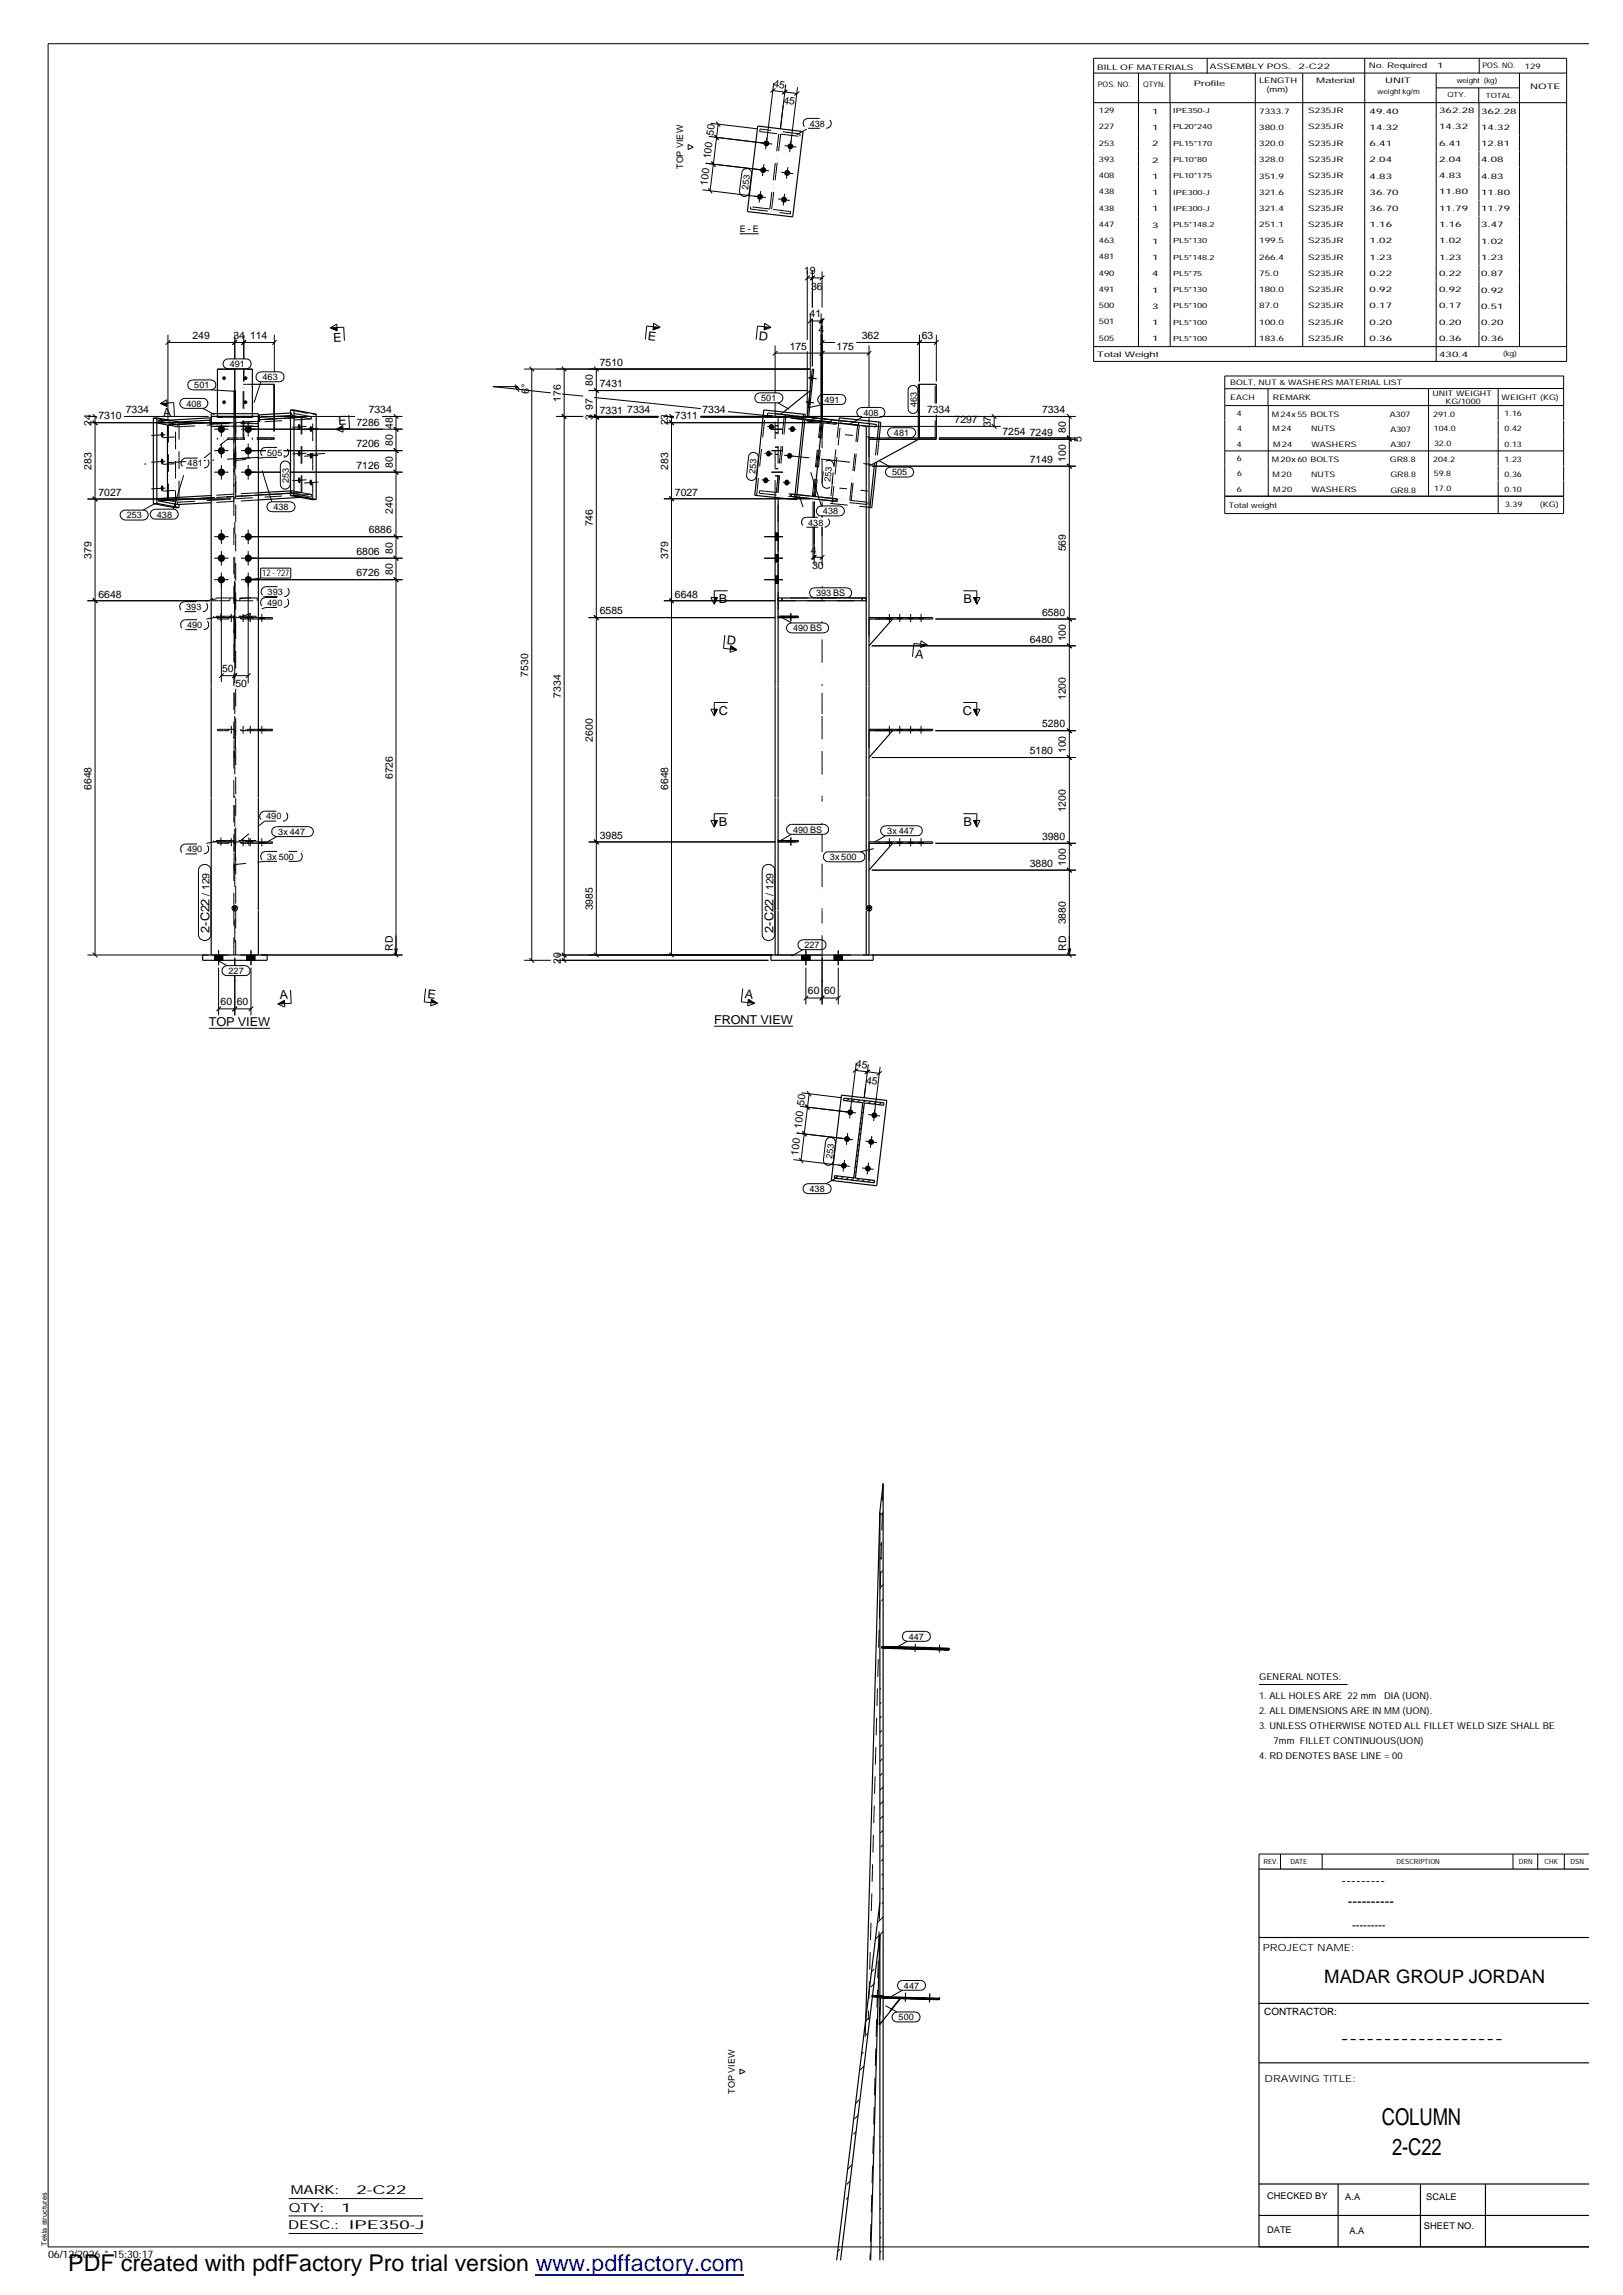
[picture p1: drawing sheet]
<svg xmlns="http://www.w3.org/2000/svg" width="297mm" height="420mm" viewBox="0 0 297 420" stroke-linecap="round" stroke-linejoin="round" font-family="sans-serif">
<defs><g id="words">
<g font-size="4.2">
<text x="252.9" y="389">COLUMN</text>
<text x="254.8" y="394.5">2-C22</text>
<text x="12.5" y="415.8">PDF created with pdfFactory Pro trial version www.pdffactory.com</text>
</g>
<text font-size="3.4" x="242.4" y="363">MADAR GROUP JORDAN</text>
<g font-size="2.5">
<text x="245.5" y="345.1">---------</text>
<text x="246.7" y="349">----------</text>
<text x="245.4" y="374">-------------------</text>
</g>
<g font-size="2.2">
<text x="61" y="62.6" transform="rotate(-3 61 62.6)">E</text>
<text x="118.5" y="62.3" transform="rotate(6 118.5 62.3)">E</text>
<text x="138.8" y="62.3" transform="rotate(6 138.8 62.3)">D</text>
<text x="29.9" y="76.4" transform="rotate(-3 29.9 76.4)">A</text>
<text x="61.9" y="77.7" transform="rotate(-3 61.9 77.7)">E</text>
<text x="131.6" y="110.4">B</text>
<text x="176.4" y="110.4">B</text>
<text x="133" y="117.9" transform="rotate(6 133 117.9)">D</text>
<text x="167.4" y="120.4" transform="rotate(6 167.4 120.4)">A</text>
<text x="131.6" y="130.8">C</text>
<text x="176.2" y="130.8">C</text>
<text x="131.6" y="151.2">B</text>
<text x="176.4" y="151.2">B</text>
<text x="38.4" y="170.7" transform="rotate(-90 38.4 170.7)">2-C22</text>
<text x="141.6" y="170.7" transform="rotate(-90 141.6 170.7)">2-C22</text>
<text x="51.2" y="182.9" transform="rotate(-3 51.2 182.9)">A</text>
<text x="78.2" y="182.6" transform="rotate(6 78.2 182.6)">E</text>
<text x="136.2" y="182.6" transform="rotate(6 136.2 182.6)">A</text>
<text x="38.2" y="187.9">TOP VIEW</text>
<text x="130.7" y="187.5">FRONT VIEW</text>
<text x="53.2" y="401.7">MARK:</text>
<text x="65.2" y="401.7">2-C22</text>
<text x="52.8" y="404.9">QTY:</text>
<text x="62.4" y="404.9">1</text>
<text x="52.7" y="408.1">DESC.:</text>
<text x="63.9" y="408">IPE350-J</text>
</g>
<text font-size="2.1" x="247.5" y="353.1">---------</text>
<g font-size="1.9">
<text x="141.5" y="15.9" transform="rotate(7 141.5 15.9)">45</text>
<text x="143.3" y="19" transform="rotate(7 143.3 19)">45</text>
<text x="130" y="29.2" transform="rotate(-83 130 29.2)">100</text>
<text x="130.6" y="24.9" transform="rotate(-83 130.6 24.9)">50</text>
<text x="129.5" y="34" transform="rotate(-83 129.5 34)">100</text>
<text x="147.2" y="50.2">19</text>
<text x="148.5" y="53">36</text>
<text x="148.2" y="58.1">41</text>
<text x="35.2" y="62">249</text>
<text x="42.7" y="62">34</text>
<text x="45.8" y="62">114</text>
<text x="144.5" y="64">175</text>
<text x="149.8" y="60.9">4</text>
<text x="153.1" y="64">175</text>
<text x="157.7" y="62">362</text>
<text x="168.7" y="62">63</text>
<text x="108.5" y="70.6" transform="rotate(-90 108.5 70.6)">80</text>
<text x="109.8" y="70.9">7431</text>
<text x="109.8" y="67">7510</text>
<text x="16.8" y="77.9" transform="rotate(-90 16.8 77.9)">24</text>
<text x="18" y="76.8">7310</text>
<text x="23" y="75.6">7334</text>
<text x="65.2" y="78">7286</text>
<text x="67.5" y="75.6">7334</text>
<text x="96.8" y="72.1" transform="rotate(-87 96.8 72.1)">6°</text>
<text x="102.6" y="73.5" transform="rotate(-90 102.6 73.5)">176</text>
<text x="108.5" y="76.8" transform="rotate(-90 108.5 76.8)">3</text>
<text x="108.5" y="75" transform="rotate(-90 108.5 75)">97</text>
<text x="109.8" y="75.8">7331</text>
<text x="114.8" y="75.6">7334</text>
<text x="122.3" y="77.9" transform="rotate(-90 122.3 77.9)">23</text>
<text x="123.5" y="76.8">7311</text>
<text x="128.6" y="75.6">7334</text>
<text x="169.7" y="75.6">7334</text>
<text x="174.7" y="77.5">7297</text>
<text x="190.7" y="75.6">7334</text>
<text x="65.2" y="81.9">7206</text>
<text x="71.9" y="81.7" transform="rotate(-90 71.9 81.7)">80</text>
<text x="71.9" y="78.5" transform="rotate(-90 71.9 78.5)">48</text>
<text x="181.3" y="78.2" transform="rotate(-90 181.3 78.2)">37</text>
<text x="183.5" y="79.6">7254</text>
<text x="188.5" y="79.8">7249</text>
<text x="195.1" y="79.3" transform="rotate(-90 195.1 79.3)">80</text>
<text x="197.9" y="80.9" transform="rotate(-90 197.9 80.9)">5</text>
<text x="16.8" y="86" transform="rotate(-90 16.8 86)">283</text>
<text x="65.2" y="85.9">7126</text>
<text x="71.9" y="85.6" transform="rotate(-90 71.9 85.6)">80</text>
<text x="122.3" y="86" transform="rotate(-90 122.3 86)">283</text>
<text x="188.5" y="84.8">7149</text>
<text x="195.1" y="84.5" transform="rotate(-90 195.1 84.5)">100</text>
<text x="18" y="90.8">7027</text>
<text x="71.9" y="94" transform="rotate(-90 71.9 94)">240</text>
<text x="123.5" y="90.7">7027</text>
<text x="65.2" y="101.6">6806</text>
<text x="67.5" y="97.7">6886</text>
<text x="71.9" y="101.3" transform="rotate(-90 71.9 101.3)">80</text>
<text x="108.5" y="96.4" transform="rotate(-90 108.5 96.4)">746</text>
<text x="148.4" y="101.4">4</text>
<text x="195.1" y="101" transform="rotate(-90 195.1 101)">569</text>
<text x="16.8" y="102.3" transform="rotate(-90 16.8 102.3)">379</text>
<text x="65.2" y="105.5">6726</text>
<text x="71.9" y="105.2" transform="rotate(-90 71.9 105.2)">80</text>
<text x="122.3" y="102.3" transform="rotate(-90 122.3 102.3)">379</text>
<text x="148.6" y="104.2">30</text>
<text x="18" y="109.4">6648</text>
<text x="109.8" y="112.5">6585</text>
<text x="123.5" y="109.4">6648</text>
<text x="190.7" y="112.7">6580</text>
<text x="188.5" y="117.6">6480</text>
<text x="195.1" y="117.4" transform="rotate(-90 195.1 117.4)">100</text>
<text x="40.6" y="123">50</text>
<text x="43.1" y="125.8">50</text>
<text x="96.7" y="123.9" transform="rotate(-90 96.7 123.9)">7530</text>
<text x="102.6" y="127.7" transform="rotate(-90 102.6 127.7)">7334</text>
<text x="195.1" y="128.2" transform="rotate(-90 195.1 128.2)">1200</text>
<text x="108.5" y="135.8" transform="rotate(-90 108.5 135.8)">2600</text>
<text x="190.7" y="133.2">5280</text>
<text x="195.1" y="137.9" transform="rotate(-90 195.1 137.9)">100</text>
<text x="71.9" y="142.7" transform="rotate(-90 71.9 142.7)">6726</text>
<text x="188.5" y="138.1">5180</text>
<text x="16.8" y="144.6" transform="rotate(-90 16.8 144.6)">6648</text>
<text x="122.3" y="144.6" transform="rotate(-90 122.3 144.6)">6648</text>
<text x="195.1" y="148.7" transform="rotate(-90 195.1 148.7)">1200</text>
<text x="109.8" y="153.5">3985</text>
<text x="190.7" y="153.8">3980</text>
<text x="188.5" y="158.7">3880</text>
<text x="195.1" y="158.5" transform="rotate(-90 195.1 158.5)">100</text>
<text x="38.4" y="164" transform="rotate(-90 38.4 164)">/ 129</text>
<text x="108.5" y="166.7" transform="rotate(-90 108.5 166.7)">3985</text>
<text x="141.6" y="164" transform="rotate(-90 141.6 164)">/ 129</text>
<text x="195.1" y="169.2" transform="rotate(-90 195.1 169.2)">3880</text>
<text x="71.9" y="174.1" transform="rotate(-90 71.9 174.1)">RD</text>
<text x="102.6" y="176.4" transform="rotate(-90 102.6 176.4)">20</text>
<text x="195.2" y="174.1" transform="rotate(-90 195.2 174.1)">RD</text>
<text x="40.4" y="184">60</text>
<text x="43.3" y="184">60</text>
<text x="147.9" y="182">60</text>
<text x="150.8" y="182">60</text>
<text x="156.6" y="195.3" transform="rotate(7 156.6 195.3)">45</text>
<text x="147.2" y="202.5" transform="rotate(-83 147.2 202.5)">50</text>
<text x="158.5" y="198.4" transform="rotate(7 158.5 198.4)">45</text>
<text x="146.7" y="206.7" transform="rotate(-83 146.7 206.7)">100</text>
<text x="146.1" y="211.6" transform="rotate(-83 146.1 211.6)">100</text>
<text x="8.8" y="413.3">06/12/2026 * 15:30:17</text>
</g>
<g font-size="1.8">
<text x="231.1" y="357.3">PROJECT NAME:</text>
<text x="231.4" y="368.9">CONTRACTOR:</text>
<text x="231.4" y="381.2">DRAWING TITLE:</text>
</g>
<g font-size="1.7">
<text x="148.2" y="23.2">438</text>
<text x="125.1" y="30.9" transform="rotate(-90 125.1 30.9)">TOP VIEW</text>
<text x="136.9" y="34.8" transform="rotate(-83 136.9 34.8)">253</text>
<text x="135.4" y="42.4">E - E</text>
<text x="35.6" y="71.1">501</text>
<text x="42" y="67.2">491</text>
<text x="48" y="69.6">463</text>
<text x="34.1" y="74.5">408</text>
<text x="139.3" y="73.4">501</text>
<text x="150.9" y="73.7">491</text>
<text x="158" y="76.1">408</text>
<text x="167.8" y="74.5" transform="rotate(-90 167.8 74.5)">463</text>
<text x="48.9" y="83.4">505</text>
<text x="163.6" y="79.8">481</text>
<text x="34.3" y="85.4">481</text>
<text x="52.9" y="88.3" transform="rotate(-90 52.9 88.3)">253</text>
<text x="138.2" y="86.8" transform="rotate(-84 138.2 86.8)">253</text>
<text x="152" y="88.2" transform="rotate(-84 152 88.2)">253</text>
<text x="163.3" y="87">505</text>
<text x="23.2" y="94.9">253</text>
<text x="28.7" y="94.7">438</text>
<text x="50" y="93.4">438</text>
<text x="150.6" y="94.1">438</text>
<text x="147.9" y="96.2">438</text>
<text x="48" y="105.5">12 - ?27</text>
<text x="34.1" y="111.7">393</text>
<text x="48.9" y="110.9">490</text>
<text x="49" y="108.9">393</text>
<text x="149.4" y="109.1">393 BS</text>
<text x="34.2" y="115">490</text>
<text x="145.2" y="115.6">490 BS</text>
<text x="48.7" y="150">490</text>
<text x="50.9" y="152.9">3x 447</text>
<text x="145.2" y="152.4">490 BS</text>
<text x="162.4" y="152.7">3x 447</text>
<text x="34.2" y="156">490</text>
<text x="48.9" y="157.4">3x 500</text>
<text x="151.9" y="157.5">3x 500</text>
<text x="147.2" y="173.6">227</text>
<text x="41.8" y="178.3">227</text>
<text x="152.3" y="212.2" transform="rotate(-83 152.3 212.2)">253</text>
<text x="148.2" y="218.2">438</text>
<text x="166.3" y="300.2">447</text>
<text x="230.4" y="311.1">1. ALL HOLES ARE 22 mm</text>
<text x="230.4" y="307.6">GENERAL NOTES:</text>
<text x="253.3" y="311.1">DIA (UON).</text>
<text x="230.4" y="313.8">2. ALL DIMENSIONS ARE IN MM (UON).</text>
<text x="230.4" y="316.5">3. UNLESS OTHERWISE NOTED ALL FILLET WELD SIZE SHALL BE</text>
<text x="230.4" y="321.9">4. RD DENOTES BASE LINE = 00</text>
<text x="233.1" y="319.2">7mm FILLET CONTINUOUS(UON)</text>
<text x="165.4" y="364.1">447</text>
<text x="164.5" y="369.9">500</text>
<text x="134.5" y="383.3" transform="rotate(-90 134.5 383.3)">TOP VIEW</text>
<text x="231.9" y="402.5">CHECKED BY</text>
<text x="246.2" y="402.8">A.A</text>
<text x="261" y="402.8">SCALE</text>
<text x="231.9" y="408.8">DATE</text>
<text x="247" y="409">A.A</text>
<text x="260.6" y="408.1">SHEET NO.</text>
</g>
<g font-size="1.4">
<text x="200.8" y="12.8">BILL OF MATERIALS</text>
<text x="200.9" y="16">POS. NO.</text>
<text x="209.2" y="15.9">QTYN.</text>
<text x="218.5" y="15.7">Profile</text>
<text x="221.4" y="12.7">ASSEMBLY POS.</text>
<text x="230.4" y="15.1">LENGTH</text>
<text x="231.8" y="16.9">(mm)</text>
<text x="237.7" y="12.7">2-C22</text>
<text x="240.9" y="15.2">Material</text>
<text x="250.5" y="12.5">No. Required</text>
<text x="253.5" y="15.2">UNIT</text>
<text x="263" y="12.5">1</text>
<text x="271.3" y="12.5">POS. NO.</text>
<text x="279.1" y="12.6">129</text>
<text x="280.1" y="16.3">NOTE</text>
<text x="201.1" y="20.7">129</text>
<text x="201.1" y="23.7">227</text>
<text x="210.9" y="20.8">1</text>
<text x="210.9" y="23.8">1</text>
<text x="230.5" y="20.8">7333.7</text>
<text x="230.5" y="23.7">380.0</text>
<text x="239.4" y="20.7">S235JR</text>
<text x="239.4" y="23.7">S235JR</text>
<text x="250.7" y="20.8">49.40</text>
<text x="250.7" y="23.7">14.32</text>
<text x="263.4" y="20.7">362.28</text>
<text x="263.4" y="23.7">14.32</text>
<text x="271.1" y="20.8">362.28</text>
<text x="271.1" y="23.8">14.32</text>
<text x="201.1" y="26.7">253</text>
<text x="201.1" y="29.6">393</text>
<text x="210.9" y="26.8">2</text>
<text x="210.9" y="29.8">2</text>
<text x="230.5" y="26.7">320.0</text>
<text x="230.5" y="29.7">328.0</text>
<text x="239.4" y="26.7">S235JR</text>
<text x="239.4" y="29.7">S235JR</text>
<text x="250.7" y="26.7">6.41</text>
<text x="250.7" y="29.7">2.04</text>
<text x="263.4" y="26.7">6.41</text>
<text x="263.4" y="29.7">2.04</text>
<text x="271.1" y="26.8">12.81</text>
<text x="271.1" y="29.7">4.08</text>
<text x="201.1" y="32.6">408</text>
<text x="201.1" y="35.6">438</text>
<text x="210.9" y="32.7">1</text>
<text x="210.9" y="35.7">1</text>
<text x="230.5" y="32.7">351.9</text>
<text x="230.5" y="35.6">321.6</text>
<text x="239.4" y="32.6">S235JR</text>
<text x="239.4" y="35.6">S235JR</text>
<text x="250.7" y="32.7">4.83</text>
<text x="250.7" y="35.6">36.70</text>
<text x="263.4" y="32.6">4.83</text>
<text x="263.4" y="35.6">11.80</text>
<text x="271.1" y="32.7">4.83</text>
<text x="271.1" y="35.7">11.80</text>
<text x="201.1" y="38.6">438</text>
<text x="201.1" y="41.5">447</text>
<text x="210.9" y="38.7">1</text>
<text x="210.9" y="41.7">3</text>
<text x="230.5" y="38.6">321.4</text>
<text x="230.5" y="41.6">251.1</text>
<text x="239.4" y="38.6">S235JR</text>
<text x="239.4" y="41.6">S235JR</text>
<text x="250.7" y="38.7">36.70</text>
<text x="250.7" y="41.6">1.16</text>
<text x="263.4" y="38.6">11.79</text>
<text x="263.4" y="41.6">1.16</text>
<text x="271.1" y="38.7">11.79</text>
<text x="271.1" y="41.6">3.47</text>
<text x="201.1" y="44.5">463</text>
<text x="201.1" y="47.5">481</text>
<text x="210.9" y="44.6">1</text>
<text x="210.9" y="47.6">1</text>
<text x="230.5" y="44.6">199.5</text>
<text x="230.5" y="47.5">266.4</text>
<text x="239.4" y="44.5">S235JR</text>
<text x="239.4" y="47.5">S235JR</text>
<text x="250.7" y="44.6">1.02</text>
<text x="250.7" y="47.5">1.23</text>
<text x="263.4" y="44.5">1.02</text>
<text x="263.4" y="47.5">1.23</text>
<text x="271.1" y="44.6">1.02</text>
<text x="271.1" y="47.6">1.23</text>
<text x="201.1" y="50.5">490</text>
<text x="201.1" y="53.5">491</text>
<text x="210.9" y="50.6">4</text>
<text x="210.9" y="53.6">1</text>
<text x="230.5" y="50.5">75.0</text>
<text x="230.5" y="53.5">180.0</text>
<text x="239.4" y="50.5">S235JR</text>
<text x="239.4" y="53.5">S235JR</text>
<text x="250.7" y="50.5">0.22</text>
<text x="250.7" y="53.5">0.92</text>
<text x="263.4" y="50.5">0.22</text>
<text x="263.4" y="53.5">0.92</text>
<text x="271.1" y="50.5">0.87</text>
<text x="271.1" y="53.6">0.92</text>
<text x="201.1" y="56.4">500</text>
<text x="201.1" y="59.4">501</text>
<text x="210.9" y="56.5">3</text>
<text x="210.9" y="59.5">1</text>
<text x="230.5" y="56.5">87.0</text>
<text x="230.5" y="59.4">100.0</text>
<text x="239.4" y="56.5">S235JR</text>
<text x="239.4" y="59.4">S235JR</text>
<text x="250.7" y="56.5">0.17</text>
<text x="250.7" y="59.5">0.20</text>
<text x="263.4" y="56.4">0.17</text>
<text x="263.4" y="59.4">0.20</text>
<text x="271.1" y="56.5">0.51</text>
<text x="271.1" y="59.5">0.20</text>
<text x="200.8" y="65.4">Total Weight</text>
<text x="201.1" y="62.4">505</text>
<text x="210.9" y="62.5">1</text>
<text x="230.5" y="62.4">183.6</text>
<text x="239.4" y="62.4">S235JR</text>
<text x="250.7" y="62.4">0.36</text>
<text x="263.4" y="62.4">0.36</text>
<text x="263.4" y="65.3">430.4</text>
<text x="271.1" y="62.5">0.36</text>
<text x="225.1" y="70.4">BOLT, NUT &amp; WASHERS MATERIAL LIST</text>
<text x="225.1" y="73.3">EACH</text>
<text x="226.4" y="76.2">4</text>
<text x="232.7" y="76.3">M 24x 55 BOLTS</text>
<text x="233" y="73.2">REMARK</text>
<text x="254.4" y="76.3">A307</text>
<text x="262.2" y="72.4">UNIT WEIGHT</text>
<text x="262.3" y="76.3">291.0</text>
<text x="264.6" y="73.9">KG/1000</text>
<text x="274.8" y="73.2">WEIGHT (KG)</text>
<text x="275.4" y="76.2">1.16</text>
<text x="226.4" y="81.7">4</text>
<text x="226.4" y="78.9">4</text>
<text x="232.9" y="79">M 24</text>
<text x="233" y="81.7">M 24</text>
<text x="239.9" y="79">NUTS</text>
<text x="240" y="81.7">WASHERS</text>
<text x="254.5" y="79.1">A307</text>
<text x="254.5" y="81.9">A307</text>
<text x="262.4" y="78.9">104.0</text>
<text x="262.5" y="81.7">32.0</text>
<text x="275.4" y="79">0.42</text>
<text x="275.4" y="81.7">0.13</text>
<text x="226.4" y="84.5">6</text>
<text x="226.4" y="87.2">6</text>
<text x="232.7" y="84.6">M 20x 60 BOLTS</text>
<text x="232.9" y="87.2">M 20</text>
<text x="239.9" y="87.2">NUTS</text>
<text x="254.4" y="84.6">GR8.8</text>
<text x="254.5" y="87.4">GR8.8</text>
<text x="262.3" y="84.5">204.2</text>
<text x="262.4" y="87.2">59.8</text>
<text x="262.5" y="90">17.0</text>
<text x="275.4" y="84.5">1.23</text>
<text x="275.4" y="87.2">0.36</text>
<text x="224.9" y="93">Total weight</text>
<text x="226.4" y="90">6</text>
<text x="233" y="90">M 20</text>
<text x="240" y="90">WASHERS</text>
<text x="254.5" y="90.2">GR8.8</text>
<text x="275.4" y="90">0.10</text>
<text x="275.5" y="92.9">3.39</text>
<text x="281.8" y="92.8">(KG)</text>
</g>
<g font-size="1.3">
<text x="252.1" y="17.1">weight kg/m</text>
<text x="264.9" y="17.8">QTY.</text>
<text x="266.6" y="15.2">weight (kg)</text>
<text x="271.9" y="17.9">TOTAL</text>
<text x="214.7" y="20.7">IPE350-J</text>
<text x="214.7" y="23.7">PL20*240</text>
<text x="214.7" y="26.7">PL15*170</text>
<text x="214.7" y="29.7">PL10*80</text>
<text x="214.7" y="32.6">PL10*175</text>
<text x="214.7" y="35.6">IPE300-J</text>
<text x="214.7" y="38.6">IPE300-J</text>
<text x="214.7" y="41.6">PL5*148.2</text>
<text x="214.7" y="44.6">PL5*130</text>
<text x="214.7" y="47.5">PL5*148.2</text>
<text x="214.7" y="50.5">PL5*75</text>
<text x="214.7" y="53.5">PL5*130</text>
<text x="214.7" y="56.5">PL5*100</text>
<text x="214.7" y="59.4">PL5*100</text>
<text x="214.7" y="62.4">PL5*100</text>
<text x="275.1" y="65.2">(kg)</text>
<text x="231.2" y="341.3">REV.</text>
<text x="236.2" y="341.2">DATE</text>
<text x="255.6" y="341.3">DESCRIPTION</text>
<text x="278" y="341.2">DRN</text>
<text x="282.7" y="341.2">CHK</text>
<text x="287.4" y="341.3">DSN</text>
<text x="8.6" y="411.1" transform="rotate(-90 8.6 411.1)">Tekla structures</text>
</g>
</g></defs>
<g fill="none" stroke="#000" stroke-width=".18">
<path d="M141.4 16.6l4.4 .5M141.6 15.2l-1.3 10.6M141.9 16.2l-.9 .7M143.8 15.5l-1 8.1M144.1 16.5l-.9 .7M146 16l-1.3 10.3M146.3 16.8l-.9 .7M200.2 10.7h86.5v55.5h-86.5zM200.2 13.4h86.5M200.2 18.8h86.5M208.4 13.4v50.1M214.1 13.4v5.4"/>
<path d="M214.2 18.8v44.7M220.9 10.7v2.8M229.7 13.4v50.1M238.4 13.4v50.1M249.8 10.7v52.8M262.8 13.4v52.8M262.8 16.1h15.3M270.6 16.1v2.7M270.7 18.8v44.7M270.7 10.7v2.7M278.1 13.4v50.1M290.7 8h-281.9v403.4h281.9"/>
<path d="M125.9 26.5l1 .4-1 .5zM128.6 34.8l10 1.2M129.2 29.9l10 1.2M129.6 34.5l.7 .9M129.8 25l10 1.2M130 22.6l8.6 1M130.2 29.6l.7 .9M130.8 24.7l.7 .9-.7-.8M131.1 22.3l.7 .9M131.4 22.7l-1.4 12.2M136.1 31a.89 .89 0 0 1 1-.1 .89 .89 0 0 1 .4 1l-.3 3.3a.92 .92 0 0 1-1.1 .8 .92 .92 0 0 1-.8-1l.5-3.3zM138 35.9l2.2 .3"/>
<path d="M138.6 31l2.2 .3M139.2 26.1l2.2 .3M139.2 35l-.3 2.1M139.8 30.1l-.3 2.1M140.4 25.2l-.3 2.1M142.4 36.4l2.2 .3M143 31.5l2.2 .3M143.6 35.5l-.3 2.1M143.6 26.7l2.2 .2M144.2 30.6l-.3 2.1M144.8 25.7l-.3 2.2M119.6 59.2l1.2 .7-1.3 .5z"/>
<path d="M120.8 59.9l-2.4-.2-.3 2.4M135.4 42.8h3.5M140 59.2l1.1 .7-1.3 .5zM141.1 59.9l-2.5-.2-.2 2.4M147.7 50.9h2.8M147.7 49.5v12.7M148.2 50.5l-.8 .8M148.3 58.8h2.2M148.3 57.4v13.6M148.7 49.5v6.8M148.7 58.4v8.7M148.7 58.3l-.8 .9"/>
<path d="M149.1 50.5l-.8 .8M150.3 57.4v19.5M150.5 49.7v6.6M150.5 58.4v18.3M150.7 58.3l-.8 .9M150.9 50.5l-.9 .8M150.9 58.3l-.9 .9M16 76.2h1.7M16 77.4h26.3M17 77l.8 .8M17 75.8l.7 .8M17.4 76.2v98.6"/>
<path d="M22.7 76.2h15.5M29.3 73.9l1.2-.7 .1 1.2zM29.3 73.9l2.5-.2 .1 2.5M30.3 79.6l-2.6 .1M30.7 62.7h19.5M30.7 61.3v15.6M31.2 62.3l-.9 .8M33.2 73.2l.6-.3h3.3a.91 .91 0 0 1 1 1 .91 .91 0 0 1-1 .9h-3.3a.92 .92 0 0 1-.8-.6 .92 .92 0 0 1 .2-1zM34.6 69.8l.7-.2h3.3a.91 .91 0 0 1 .9 .9 .91 .91 0 0 1-.9 .9h-3.3a.91 .91 0 0 1-.9-.6 .91 .91 0 0 1 .2-1zM37.1 74.8l2.1 1.1M38.6 71.4l4.3 .2M39.2 78.6h2.6"/>
<path d="M40.5 77.3v2.6M41 69.2v.1M41 73.6v.1M41.1 66l.6-.3h3.3a.91 .91 0 0 1 1 .9 .91 .91 0 0 1-1 .9h-3.3a.91 .91 0 0 1-.8-.5 .91 .91 0 0 1 .2-1zM43 61.3v4.4M43 67.5v8.2M43.4 62.3l-.9 .8M44.1 78.6h29.6M44.6 61.3v4.4M44.6 67.5v2.4M45 69.2v.1M45 73.6v.1"/>
<path d="M45 62.3l-.8 .8M45.4 77.3v2.6M47.1 68.4l.7-.3h3.3a.91 .91 0 0 1 .9 .9 .91 .91 0 0 1-.9 .9h-3.3a.88 .88 0 0 1-.9-.6 .88 .88 0 0 1 .2-.9zM47.8 76.2h17.2M47.8 69.9l-1.3 3.8M50.2 61.3v6.8M50.6 62.3l-.8 .8M56.1 78.1l-2.6 .1M58.3 78.5l-2.6 .1M60.5 60l1.1-.6 .1 1.2zM60.5 60l2.4-.1 .1 2.5M61.5 78.6l1.2-.7 .1 1.2z"/>
<path d="M63.8 76l.2 2.4-2.5 .2M69.9 76.2h3.8M72.1 78.2l.8 .8-.8-.8M72.1 75.8l.8 .9M72.5 76.2v98.6M90.2 70.8h4.4v.4zM94.2 70.4l.8 .8M94.2 70.8l.8 .9M94.6 71.2l6.2 .7M95.9 67.6h52.3M96.9 67.1l.8 .9M97.3 67.6v108.2"/>
<path d="M101.8 76.2h4.9M102.8 75.8l.8 .9M102.8 67.1l.8 .9M102.9 72.1l3.8 .4M103.3 67.6v108.2M107.7 76.2h12.8M107.7 76.4h12.8M107.7 71.5h40.1M108.7 75.9l.9 .9M108.7 75.8l.9 .9M108.7 71.1l.9 .8M108.7 67.1l.9 .9"/>
<path d="M108.8 72.8l19.5 2M109.1 67.6v107.2M121.5 76.2h1.8M121.5 77.4h28.3M122.5 77l.8 .8M122.5 75.8l.8 .8M122.6 76.4h.7M122.9 76.2v98.6M128.2 76.2h13.2M128.2 76.4h19.1M133.2 75.4l8.2 .8M138.4 72.2l.6-.3h3.4a.91 .91 0 0 1 .9 .9 .91 .91 0 0 1-.9 .9h-3.4a.91 .91 0 0 1-.8-.5 .91 .91 0 0 1 .2-1z"/>
<path d="M140.4 78.1l1.5 .1M141.9 63.2v8.8M141.9 73.7v2M141.9 64.6h17.1M142.3 64.3l-.9 .8M142.3 76.2h15.5M142.4 73.7l2 1.2M144.3 78.5l1.4 .1M147.5 73.6l1.5 .1M147.7 64.3v11.6M148 69.2l1.4 .1M148 74h.3"/>
<path d="M148.1 73.3h.2M148.5 69.6h.2M148.5 68.9h.3M149.9 72.5l.7-.3h3.3a.91 .91 0 0 1 .9 .9 .91 .91 0 0 1-.9 .9h-3.3a.88 .88 0 0 1-.9-.5 .88 .88 0 0 1 .2-1zM150.5 62.7h2.3M150.6 74l-2.6 .6M150.9 62.3l-.9 .8M150.9 64.3l-.9 .8M156.7 62.7h14.7M157.1 74.8l.6-.2h3.3a.91 .91 0 0 1 1 .9 .91 .91 0 0 1-1 .9h-3.3a.91 .91 0 0 1-.8-.6 .91 .91 0 0 1 .2-1zM157.7 76.4l-2.1 1.2M159 63.2v11.4"/>
<path d="M159 76.4v1.2M159.5 64.3l-.8 .8M159.6 78.1h23.5M161 76.2h35.9M162.7 78.6l.6-.3h3.4a.91 .91 0 0 1 .9 .9 .91 .91 0 0 1-.9 .9h-3.4a.94 .94 0 0 1-.8-.5 .94 .94 0 0 1 .2-1zM166.5 70.8a.92 .92 0 0 1 .9-.2 .92 .92 0 0 1 .6 .9v3.3a.91 .91 0 0 1-.9 .9 .91 .91 0 0 1-.9-.9v-3.3zM168.3 61.3v8.6M168.7 62.3l-.8 .8M171.4 61.3v8.6M171.8 62.3l-.9 .8M181.5 77.6l.9 .9M181.5 75.8l.9 .9"/>
<path d="M181.9 76.2v1.9M195.3 75.8l.8 .9M195.7 76.2v98.6M200.2 63.5h86.5M224.2 74.3h62M232.1 71.1v3.2M232.1 74.3v16.5M261.5 71.1v19.7M274.2 71.2v5.8M274.2 77v8.3M286.2 77v-8.2h-62v25.2h62v-5.9M286.2 77v8.3"/>
<path d="M286.2 71.1l-62 .1M16 91.4h26.3M17 90.9l.8 .9M22.3 93.6l.6-.2h3.3a.91 .91 0 0 1 .9 .9 .91 .91 0 0 1-.9 .9h-3.3a.92 .92 0 0 1-.8-.6 .92 .92 0 0 1 .2-1zM27.8 93.5l.6-.3h3.3a.91 .91 0 0 1 .9 .9 .91 .91 0 0 1-.9 .9h-3.3a.88 .88 0 0 1-.8-.5 .88 .88 0 0 1 .2-1zM28.3 92.2l-2.1 1.2M30.3 84.5l-2.6 .1M30.3 89.4l-2.6 .1M33.6 87l-1.9 6.2M39.2 98.3h2.6M39.2 82.5h2.6M39.2 86.4h2.6"/>
<path d="M40.5 81.2v2.7M40.5 85.1v2.7M40.5 96.9v2.7M44.1 98.3h29.6M44.1 82.5h4.6M44.1 86.4h7.3M45.4 81.2v2.7M45.4 85.1v2.7M45.4 96.9v2.7M48 86.1l1.7 5.8M49.1 92.1l.6-.2h3.4a.91 .91 0 0 1 .9 .9 .91 .91 0 0 1-.9 .9h-3.4a.93 .93 0 0 1-.8-.6 .93 .93 0 0 1 .2-1zM51.6 84.7a.92 .92 0 0 1 1-.2 .92 .92 0 0 1 .5 .8v3.3a.91 .91 0 0 1-.9 .9 .91 .91 0 0 1-.9-.9v-3.3z"/>
<path d="M51.9 82.5h21.8M53 86.4h20.7M56.1 83l-2.6 .1M56.1 87.8l-2.6 .2M58.3 83.4l-2.6 .1M58.3 88.3l-2.6 .1M72.1 97.8l.8 .9M72.1 86l.8 .9M72.1 82.1l.8 .8M121.5 91.3h26.8M122.5 90.9l.8 .8M137.3 83a.91 .91 0 0 1 1-.1 .91 .91 0 0 1 .5 .9l-.4 3.3a.89 .89 0 0 1-.9 .9 .89 .89 0 0 1-.8-1l.3-3.3z"/>
<path d="M139.4 87.8l1.4 .2M139.9 98.3h3.4M139.9 83l1.5 .1M141.9 98.9h.5M141.9 97.6h.5M143.3 88.3l1.4 .1M143.8 83.4l1.4 .1M148.4 86.4l1.9 6.2M148.8 91.8v2.9M148.8 96.4v6M149 91.8v2.9M149 96.4v7.1"/>
<path d="M149.6 92.9l.7-.3h3.3a.91 .91 0 0 1 1 .9 .91 .91 0 0 1-1 .9h-3.3a.91 .91 0 0 1-.8-.5 .91 .91 0 0 1 .1-1zM150.5 91.8v.9M150.5 94.4v.3M150.5 96.4v7.1M159.6 85.3h37.3M160.9 84.3l2.1 1.2M162.3 85.8l.7-.3h3.3a.91 .91 0 0 1 .9 .9 .91 .91 0 0 1-.9 .9h-3.3a.91 .91 0 0 1-.9-.5 .91 .91 0 0 1 .2-1zM171.8 80.4h25.3M171.8 80.2h25.3M195.3 84.9l.8 .9M195.3 80l.8 .8M196.1 80.5l-.8-.7 .8 .8"/>
<path d="M224.2 82.6h62M224.2 90.8h62M274.2 85.3v2.7M274.2 88.1v5.9M286.2 85.3v2.7M16 110h22.4M17 109.6l.8 .8M39.2 102.2h2.6M39.2 106.1h2.6M40.5 100.9v2.6M40.5 104.8v20.1M43 106.6v18.5"/>
<path d="M44.1 102.2h29.6M44.1 106.1h29.6M45.4 100.9v2.6M45.4 104.8v20.3M47.5 113.1v.2M47.7 104h5.5v1.8h-5.5zM47.7 105.8l-2.3 .3M47.9 112.4v1.5M48.4 113.1v.2M72.1 105.7l.8 .9M72.1 101.8l.8 .8M107.7 113.1h34.2"/>
<path d="M108.7 112.6l.9 .9M121.5 110h20.4M122.5 109.6l.8 .8M130.1 109.4h1.2l-.6 1.2zM132.7 116.2l-.3 2.5 2.5 .3M133.2 108.2h-2.5v2.4M133.7 118.2l1.2 .8-1.3 .4zM139.9 102.2h3.4M139.9 106.1h3.4M141.9 102.9h.5M141.9 101.5h.5M141.9 106.8h.5"/>
<path d="M141.9 105.5h.5M142.8 112.9l2.1 1.1M144.2 114.3l.7-.3h5.8a.91 .91 0 0 1 .9 1 .91 .91 0 0 1-.9 .9h-5.8a.91 .91 0 0 1-.9-.6 .91 .91 0 0 1 .2-1zM144.3 112.8v.3M144.7 112.3v1.4M145.2 112.8v.3M148.4 107.9l.7-.3h5.8a.91 .91 0 0 1 1 .9 .91 .91 0 0 1-1 .9h-5.8a.93 .93 0 0 1-.9-.5 .93 .93 0 0 1 .2-1zM148.8 102h1.7M149.2 101.6l-.7 .8M149.4 101.7l-.8 .7M149.4 101.6l-.8 .8M150.9 101.6l-.9 .8"/>
<path d="M159.6 118.2h37.3M162.3 113.1v.2M162.8 112.4v1.5M163.2 113.1v.2M164.2 113.1v.2M164.7 112.4v1.5M165.1 113.1v.2M166.2 113.1v.2M166.7 112.4v1.5M167.1 113.1v.2M168.1 113.1v.2M168.6 112.4v1.5"/>
<path d="M168.6 117.3l1.1 .8-1.3 .4zM169 113.1v.2M169.7 118.1l-2.4-.3-.3 2.4M171.2 113.3h25.7M176.3 108.2h2.5v2.4M178.1 109.4h1.3l-.6 1.2zM195.3 117.8l.8 .9M195.3 112.9l.8 .8M40.5 123.7h4.9M40.9 123.3l-.8 .8M43.4 123.3l-.9 .8M45.8 123.3l-.8 .8"/>
<path d="M47.5 133.5v.3M47.9 132.9v1.4M48.4 133.5v.3M130.1 129.8h1.2l-.6 1.3zM133.2 128.6h-2.5v2.5M159.6 138.7h37.3M162.3 133.5v.3M162.8 132.9v1.4M163.2 133.5v.3M164.2 133.5v.3M164.7 132.9v1.4M165.1 133.5v.3"/>
<path d="M166.2 133.5v.3M166.7 132.9v1.4M167.1 133.5v.3M168.1 133.5v.3M168.6 132.9v1.4M169 133.5v.3M171.2 133.8h25.7M176.3 128.6h2.5v2.5M178.1 129.8h1.3l-.6 1.3zM195.3 138.3l.8 .8M195.3 133.4l.8 .8M36.5 158.8a1.17 1.17 0 0 1 1.3-.5 1.17 1.17 0 0 1 .8 1.1v11.6a1.14 1.14 0 0 1-1.1 1.2 1.14 1.14 0 0 1-1.2-1.2v-11.8z"/>
<path d="M47.5 154.1v.3M47.9 153.5v1.4M48.4 154.1v.3M50 151.6l.6-.3h5.8a.91 .91 0 0 1 1 1 .91 .91 0 0 1-1 .9h-5.8a.91 .91 0 0 1-.8-.6 .91 .91 0 0 1 .2-1zM50.6 153.2l-2 1.1M107.7 154.1h34.2M108.7 153.7l.9 .9M130.1 150.2h1.2l-.6 1.2zM133.2 149h-2.5v2.4M139.8 158.6a1.16 1.16 0 0 1 1.3-.3 1.16 1.16 0 0 1 .7 1.1v11.6a1.16 1.16 0 0 1-1.1 1.2 1.16 1.16 0 0 1-1.2-1.2v-11.6zM144.2 151.2l.7-.3h5.8a.91 .91 0 0 1 .9 .9 .91 .91 0 0 1-.9 .9h-5.8a.88 .88 0 0 1-.9-.5 .88 .88 0 0 1 .2-1zM144.3 153.9v.2"/>
<path d="M144.7 153.3v1.5M144.9 152.7l-2.1 1.2M145.2 153.9v.2M151 156.2l.2-.2h.4h5.8a.91 .91 0 0 1 .9 .9 .91 .91 0 0 1-.9 .9h-5.8a.91 .91 0 0 1-.9-.6 .91 .91 0 0 1 .3-1zM159.6 159.3h37.3M159.9 155.4l-2.5 .6M161.5 151.4l.6-.2h5.8a.91 .91 0 0 1 .9 .9 .91 .91 0 0 1-.9 .9h-5.8a.91 .91 0 0 1-.9-.6 .91 .91 0 0 1 .3-1zM162.1 153l-2.1 1.2M162.3 154.1v.3M162.8 153.5v1.4M163.2 154.1v.3M164.2 154.1v.3"/>
<path d="M164.7 153.5v1.4M165.1 154.1v.3M166.2 154.1v.3M166.7 153.5v1.4M167.1 154.1v.3M168.1 154.1v.3M168.6 153.5v1.4M169 154.1v.3M171.2 154.4h25.7M176.3 149h2.5v2.4M178.1 150.2h1.3l-.6 1.2zM195.3 158.9l.8 .8"/>
<path d="M195.3 154l.8 .8M16 174.8h22.2M17 174.4l.8 .9M39.3 174.8v1M39.5 175.6l2 1.2M40 174v2.7M40 177.2v8.7M40.8 174.8v1M40.9 177.1l.6-.3h3.4a.91 .91 0 0 1 .9 .9 .91 .91 0 0 1-.9 .9h-3.4a.88 .88 0 0 1-.8-.5 .88 .88 0 0 1 .2-1zM43 175.3v1.5M43 178.6v7.3M45.2 174.8v1"/>
<path d="M45.9 174v2.7M45.9 177.2v8.7M46.7 174.8v1M47.8 174.8h25.9M72.1 174.4l.8 .9M72.2 173.6l.3 1.2M72.7 173.6l-.2 1.2M95.9 175.8h4.9M96.9 175.4l.8 .8M101.8 175.8h38.8M101.8 174.8h39.6M102.8 175.4l.8 .8"/>
<path d="M102.8 174.4l.8 .9-.7-.8M108.7 174.4l.9 .9M122.5 174.4l.8 .9M146.3 172.3l.6-.3h3.4a.91 .91 0 0 1 .9 1 .91 .91 0 0 1-.9 .9h-3.4a.88 .88 0 0 1-.8-.6 .88 .88 0 0 1 .2-1zM146.8 174.8v1M146.9 173.9l-2 1.1M147.5 174v2.7M147.5 177.2v6.7M148.3 174.8v1M150.5 175.3v8.6M152.7 174.8v1M153.4 174v2.7"/>
<path d="M153.4 177.2v6.7M154.1 174.8v1M159.6 174.8h37.3M195.3 174.4l.8 .9M195.5 173.6l.2 1.2M196 173.6l-.3 1.2M38.2 188.3h11.2M40 184.7h5.9M40.4 184.3l-.8 .8M43.4 184.3l-.9 .8M46.4 184.3l-.9 .8M50.8 183.8l1.3-.7v1.3z"/>
<path d="M53.2 181.2l.1 2.5-2.5 .1M77.9 181l-.3 2.4 2.5 .3M79 182.9l1.1 .8-1.3 .4zM130.7 187.9h14.4M135.9 181l-.2 2.4 2.4 .3M136.9 182.9l1.2 .8-1.3 .4zM147.5 182.7h5.9M147.7 199.8l.8 .9M147.9 182.3l-.8 .8M150.9 182.3l-.9 .8M153.8 182.3l-.8 .8M156.5 196l4.5 .5"/>
<path d="M156.7 194.6l-1 8.6M157 195.6l-.9 .7M158.8 195.9l-.6 5.1 .3-2.3M158.9 194.9l-.2 1.7M159.2 195.9l-.9 .7M161.1 195.3l-1.2 9.9M161.4 196.1l-.9 .7M145.2 212.3l8.8 1.1M145.8 207.4l8.8 1M146.3 212l.7 .9M146.4 202.5l10.3 1.3M146.7 200.1l7.3 .9"/>
<path d="M146.9 207.1l.7 .9M147.2 217l.7-.3h3.3a.91 .91 0 0 1 .9 .9 .91 .91 0 0 1-.9 .9h-3.3a.91 .91 0 0 1-.9-.5 .91 .91 0 0 1 .2-1zM147.4 202.6l7.8 1M147.4 202.2l.8 1-.8-.9M148.1 200.2l-1.5 12.3M151.4 208.4a.94 .94 0 0 1 1 0 .94 .94 0 0 1 .5 .9l-.4 3.3a.92 .92 0 0 1-1 .8 .92 .92 0 0 1-.8-1.1l.4-3.3zM153.3 215.5l-2.1 1.2M153.3 215.3l-.5 .4M153.4 213.3l2.1 .2M154 208.4l2.1 .3M154.3 215.4l-.5 .4M154.6 212.3l-.3 2.2"/>
<path d="M155.2 207.4l-.3 2.2M155.3 215.6l-.5 .3M155.4 201.1l-.5 .4M155.7 202.6l-.2 2.1M156.4 201.3l-.5 .3M156.6 215.4l-.8 .6M156.7 214.4l-.4 .3M156.8 213.4l-.3 .3M156.9 212.5l-.3 .2M157.1 211.5l-.4 .3M157.2 210.5l-.4 .3M157.3 215.8l-.5 .4"/>
<path d="M157.3 209.5l-.4 .3M157.4 201.4l-.5 .4M157.4 208.5l-.3 .3M157.5 207.5l-.3 .3M157.6 206.5l-.3 .3M157.8 205.6l-.4 .2M157.8 213.8l2.1 .3M157.9 204.6l-.4 .3M158 203.6l-.4 .3M158.1 202.6l-.3 .3M158.2 215.9l-.4 .4M158.4 208.9l2.1 .3"/>
<path d="M158.4 201.5l-.5 .4M158.9 204l2.2 .3M159 212.9l-.3 2.1M159.3 216l-.6 .4M159.4 201.6l-.5 .4M159.6 208l-.3 2.1M160.1 216.3l-.4 .2M160.4 201.7l-.5 .4M161.4 201.8l-.5 .4M161.6 276.9l-.5 .5M161.2 282.7l-.2 .1M161.4 285.1l-.4 .4"/>
<path d="M161.6 287.5l-.6 .6M161.6 290.1l-.5 .5M161.6 292.8l-.3 .3M165.4 298.9l.6-.2h3.4a.91 .91 0 0 1 .9 .9 .91 .91 0 0 1-.9 .9h-3.4a.93 .93 0 0 1-.8-.6 .93 .93 0 0 1 .2-1zM161.1 306.5l-.1 .1M161.2 309.1l-.2 .1M161.3 311.7l-.3 .2M161.3 314.2l-.3 .3M161.4 316.8l-.4 .4M161.5 319.4l-.5 .4M161.6 301.6l.2 .2-.2-.2M161.7 301.5l.2 .3"/>
<path d="M161.7 301.8l-.1-.1 .2 .1M161.8 301.5l.3 .3M161.8 301.5l.3 .3-.2-.3M162 301.5l.3 .3M162 301.8l-.2-.3 .2 .3M162.1 301.5l.2 .3M162.1 301.5l.3 .3M162.1 301.8l-.2-.3 .3 .3M162.3 301.5l.3 .3-.3-.3M162.4 301.8l-.2-.3 .3 .3M162.5 301.5l.2 .3M162.6 301.5l.3 .3"/>
<path d="M162.6 301.8l-.2-.3 .3 .3M162.7 301.5l.3 .3-.2-.3M162.8 301.8l-.2-.3 .2 .3M162.9 301.5l.3 .3-.2-.3M163.1 301.5l.3 .3-.2-.3M163.1 301.8l-.2-.3 .3 .3M163.1 301.5l.3 .3M163.2 301.5l.2 .3M163.2 301.5l.3 .3-.2-.3M163.2 301.8l-.2-.3 .3 .3M163.3 301.5l.3 .3M163.3 301.5l.2 .3"/>
<path d="M163.4 301.5l.3 .3-.3-.3M163.5 301.6l.2 .2M163.5 301.5l.2 .3M163.5 301.6l.3 .2M163.6 301.6l.2 .2-.2-.2M163.7 301.6l.2 .2M163.7 301.6l.3 .2M163.8 301.6l.2 .2M163.8 301.6l.3 .2M163.9 301.6l.2 .2M164 301.6l.3 .2-.2-.2M164.2 301.8l-.2-.2 .2 .2"/>
<path d="M164.2 301.6l.3 .2M164.3 301.6l.3 .2M164.3 301.8l-.2-.2 .3 .2M164.4 301.6l.3 .2M164.4 301.6l.2 .2M164.5 301.6l.3 .2M164.6 301.6l.3 .2M164.7 301.6l.2 .2M164.7 301.6l.3 .2M164.7 301.8l-.2-.2 .3 .2M164.8 301.6l.3 .2-.3-.2M164.8 301.6l.3 .2"/>
<path d="M164.9 301.6l.2 .2M164.9 301.6l.3 .2M165 301.6l.3 .3M165 301.6l.2 .2M165.1 301.6l.3 .3M165.2 301.6l.2 .3M165.2 301.6l.3 .3M165.3 301.6l.3 .3-.2-.3M165.4 301.6l.3 .3M165.5 301.6l.3 .3M165.6 301.6l.3 .3M165.7 301.6l.2 .3"/>
<path d="M165.7 301.6l.3 .3-.2-.3M165.9 301.6l.3 .3M166 300.5l-2 1.2M166.1 301.6l.2 .3-.2-.3M166.1 301.9l-.2-.3 .3 .3M166.2 301.6l.2 .3M166.2 301.6l.3 .3M166.2 301.9l-.2-.3 .3 .3M166.2 301.6l.3 .3-.2-.3M166.4 301.6l.3 .3-.2-.3M166.5 301.7l.3 .2M166.5 301.9l-.2-.3 .3 .3"/>
<path d="M166.7 301.7l.3 .2-.2-.2M166.7 301.9l-.2-.3 .4 .3M166.8 301.7l.3 .2M166.9 301.7l.2 .2-.2-.2M167 301.7l.3 .2M167 301.9l-.2-.2 .2 .2M167.1 301.7l.3 .2-.2-.2M167.2 301.9l-.2-.2 .2 .2M167.3 301.7l.3 .2-.2-.2M167.5 301.7l.2 .2M167.5 301.9l-.2-.2 .3 .2M167.5 301.7l.3 .2-.2-.2"/>
<path d="M167.5 300.9v1.5M167.6 301.7l.4 .2M167.6 301.9l-.2-.2 .3 .2M167.8 301.7l.3 .2-.2-.2M167.8 301.9l-.2-.2 .3 .2M167.9 301.7l.2 .2M167.9 301.7l.3 .2M168 301.7l.2 .2-.2-.2M168.1 301.7l.2 .2M168.1 301.7l.3 .3M168.1 301.7l.3 .3-.2-.3M168.2 301.7l.3 .3"/>
<path d="M168.3 301.7l.3 .3M168.4 301.7l.3 .3-.2-.3M168.6 301.7l.3 .3-.2-.3M168.7 301.7l.3 .3-.2-.3M168.7 302l-.2-.3 .3 .3M168.8 301.7l.3 .3M168.9 301.7l.3 .3-.2-.3M168.9 302l-.2-.3 .3 .3M169.1 301.7l.2 .3M169.1 301.7l.3 .3M169.2 301.7l.2 .3M169.2 301.7l.3 .3"/>
<path d="M169.2 302l-.2-.3 .3 .3M169.2 301.7l.4 .3-.3-.3M169.3 301.7l.2 .3M169.4 301.7l.3 .3M169.5 301.7l.3 .3-.2-.3M169.6 301.8l.3 .2M169.7 301.8l.3 .2M169.8 301.8l.2 .2M169.8 301.8l.3 .2M169.9 301.8l.2 .2M170 301.8l.3 .2M170.1 301.8l.2 .2"/>
<path d="M170.1 302l-.2-.2 .3 .2M170.2 301.8l.3 .2M170.3 301.8l.3 .2M170.3 301.8l.3 .2-.2-.2M170.3 302l-.2-.2 .3 .2M170.5 301.8l.1 .2M170.5 301.8l.3 .2M170.6 301.8l.2 .2M170.6 301.8l.3 .2M170.6 301.8l.3 .2-.2-.2M170.7 301.8l.3 .2M170.7 301.8l.2 .2"/>
<path d="M170.8 301.8l.3 .2-.2-.2M171 301.8l.3 .2M171.1 301.8l.3 .2M171.1 302l-.2-.2 .3 .2M171.2 301.8l.2 .2M171.3 301.8l.2 .2M171.4 301.8l.3 .2-.2-.2M171.6 302l-.2-.2 .2 .2M171.6 301.8l.4 .2M171.7 301.8l.4 .2M171.7 302l-.2-.2 .3 .2M171.9 301.8l.2 .2"/>
<path d="M171.9 301.8l.3 .2M172 301.1l-.1 1.5M172 301.8l.3 .2M172.1 301.8l.3 .2M172.2 302l-.2-.2 .3 .2M172.2 301.8l.3 .2-.2-.2M172.3 301.8l.3 .2M172.4 301.8l.2 .2M172.5 301.8l.3 .2-.2-.2M172.5 302l-.2-.2 .3 .2M172.6 301.8l.3 .2M172.6 301.8l.2 .2"/>
<path d="M172.7 301.8l.3 .3M172.7 302l-.2-.2 .2 .2M172.8 301.8l.3 .3-.2-.3M173 301.8l.3 .3-.2-.3M173.1 301.8l.3 .3M173.1 302.1l-.2-.3 .3 .3M173.2 301.8l.3 .3M173.2 301.8l.2 .3M173.3 301.8l.3 .3M173.3 302.1l-.2-.3 .3 .3M173.4 301.8l.3 .3M173.5 301.8l.2 .2"/>
<path d="M173.6 301.8l.1 .1M173.7 301.8v.1M230.4 308.4h16.2M161.5 322l-.5 .5M161.5 324.6l-.5 .5M161.6 327.2l-.6 .5M161.6 329.8l-.6 .6M161.6 332.4l-.5 .6M161.6 335.1l-.5 .5M161.6 337.7l-.4 .5M234.4 339.4v2.8M242 339.4v2.8"/>
<path d="M276.9 339.4v2.8M281.4 339.4v2.8M286.3 339.4v2.8M290.7 339.4h-60.3v2.8M160.8 357.1l-.2 .2M161.6 340.4l-.4 .3M161.6 343l-.3 .3M161.6 345.7l-.2 .2M161.6 348.3l-.2 .2M161.6 350.9l-1 1.1M161.6 353.6l-1.4 1.4M135.4 378.8l1 .5-1 .4z"/>
<path d="M158 375.7l-.4 .3M158.1 378.2l-.7 .8M158.8 372.2l-.3 .3M159.1 369.3l-.7 .7M160 360.5l-.5 .5M160.1 363.1l-.8 .7M161.6 365.6l.2 .2-.2-.1M161.6 365.8h.1M161.7 365.5l.2 .3M161.7 365.8l-.1-.1 .2 .1M161.8 365.6l.3 .2M161.8 365.6l.3 .2-.2-.2"/>
<path d="M162 365.6l.3 .2M162 365.8l-.2-.3 .2 .3M162.1 367.2l2.1 1.1M162.1 365.6l.3 .2-.2-.2M162.1 365.8l-.2-.2 .3 .2M162.2 365.6l.3 .2M162.2 365.6l.2 .2M162.3 365.6l.3 .2-.3-.2M162.4 365.6l.3 .2M162.5 365.6l.3 .2-.3-.2M162.6 365.6l.2 .2M162.6 365.6l.4 .2"/>
<path d="M162.6 365.8l-.2-.2 .2 .2M162.8 365.6l.2 .2-.2-.2M162.9 365.6l.3 .2M163 365.6l.2 .2M163 365.6l.3 .2M163.1 365.6l.3 .2M163.1 365.8l-.2-.2 .2 .2M163.2 365.6l.3 .2-.2-.2M163.3 365.6l.3 .2M163.3 365.6l.2 .2M163.4 365.6l.3 .3-.3-.3M163.5 368.6l.7-.3h3.3a.91 .91 0 0 1 .9 1 .91 .91 0 0 1-.9 .9h-3.3a.88 .88 0 0 1-.9-.6 .88 .88 0 0 1 .2-1z"/>
<path d="M163.6 365.6l.3 .3M163.7 365.6l.3 .3-.3-.3M163.7 365.9l-.2-.3 .3 .3M163.8 365.6l.3 .3-.2-.3M164 365.9l-.2-.3 .2 .3M164 365.6l.4 .3M164.2 365.6l.2 .3M164.2 365.9l-.2-.3 .3 .3M164.2 365.6l.3 .3-.2-.3M164.3 365.6l.2 .3M164.3 365.6l.3 .3M164.4 365.6l.2 .3"/>
<path d="M164.4 365.6l.3 .3M164.5 365.6l.3 .3-.3-.3M164.5 362.8l.6-.2h3.4a.89 .89 0 0 1 .9 .9 .89 .89 0 0 1-.9 .9h-3.4a.91 .91 0 0 1-.8-.6 .91 .91 0 0 1 .2-1zM164.7 365.6l.4 .3-.3-.3M164.8 365.9l-.2-.3 .3 .3M165 365.7l.2 .2M165.1 365.7l.3 .2M165.1 365.9l-.2-.2 .3 .2M165.1 364.4l-2 1.1M165.2 365.7l.3 .2M165.3 365.9l-.2-.2 .2 .2M165.3 365.7l.3 .2"/>
<path d="M165.4 365.7l.3 .2M165.5 365.7l.2 .2M165.5 365.7l.3 .2M165.7 365.7l.1 .2M165.7 365.7l.4 .2M165.7 364.8v1.7M165.9 365.7l.3 .2M165.9 365.9l-.2-.2 .2 .2M166 365.7l.3 .2M166.1 365.7l.2 .2-.2-.2M166.2 365.7l.2 .2M166.2 365.7l.3 .2"/>
<path d="M166.2 365.9l-.2-.2 .2 .2M166.3 365.7l.3 .2M166.4 365.7l.2 .2M166.4 365.7l.3 .3M166.5 365.7l.2 .3M166.5 365.7l.3 .3-.2-.3M166.8 365.7l.3 .3M166.8 366l-.2-.3 .3 .3M166.9 365.7l.3 .3M166.9 365.7l.2 .3M167 365.7l.2 .3M167 366l-.2-.3 .2 .3"/>
<path d="M167 365.7l.3 .3M167.2 365.7l.2 .3-.2-.3M167.3 365.7l.2 .3M167.3 365.7l.3 .3M167.3 366l-.2-.3 .3 .3M167.4 365.7l.2 .3M167.4 365.7l.3 .3M167.5 365.7l.2 .3-.2-.3M167.6 365.7l.3 .3-.2-.3M167.8 366l-.2-.3 .2 .3M167.8 365.7l.3 .3-.2-.3M167.9 366l-.2-.3 .3 .3"/>
<path d="M168 365.8l.2 .2-.3-.2 .2 .2M168.1 365.8l.3 .2-.3-.2M168.2 365.8l.2 .2M168.2 365.8l.4 .2M168.2 366l-.2-.2 .3 .2M168.4 365.8l.3 .2M168.4 365.8l.4 .2M168.6 365.8l.2 .2-.2-.2M168.7 365.8l.3 .2M168.7 365.8l.3 .2-.2-.2M168.8 365.8l.3 .2M168.9 365.8l.3 .2"/>
<path d="M168.9 366l-.2-.2 .2 .2M169 365.8l.3 .2M169.1 365.8l.2 .2M169.1 365.8l.3 .2M169.2 365.8l.3 .2M169.3 365.8l.2 .2M169.3 365.8l.4 .3M169.5 365.8l.2 .3M169.5 365.8l.3 .3-.3-.3M169.6 365.8l.2 .3M169.6 365.8l.3 .3-.2-.3M169.8 365.8l.3 .3-.2-.3"/>
<path d="M169.9 365.8l.3 .3M170 365.8l.2 .3M170 366.1l-.2-.3 .3 .3M170 365.8l.3 .3M170.1 365.8l.2 .3M170.1 365.1v1.5M170.2 365.8l.2 .3M170.2 364.9l-.1 1.5M170.2 365.8l.3 .3M170.3 365.8l.3 .3-.3-.3M170.3 366.1l-.2-.3 .3 .3M170.4 365.8l.3 .3-.2-.3"/>
<path d="M170.5 365.8l.3 .3M170.6 365.8l.2 .3M170.6 365.8l.3 .3-.3-.3M170.6 366.1l-.2-.3 .2 .3M170.7 365.8l.2 .3M170.7 365.8l.3 .3-.2-.3M170.9 365.8l.3 .3M171 365.8l.3 .3M171.1 366.1l-.2-.3 .3 .3M171.1 365.8l.3 .3M171.2 366.1l-.2-.3 .2 .3M171.3 365.8l.3 .3"/>
<path d="M171.4 365.8l.3 .3-.3-.3M171.5 366.1l-.2-.3 .2 .3M171.6 365.8l.2 .3M171.7 365.8l.1 .3M171.7 365.8l.2 .2-.2-.2M171.7 366.1l-.2-.3 .3 .3M171.9 365.8v.1M171.9 365.9l-.1-.1 .1 .2M155.6 394l-.1 .1M155.6 399.3l-.6 .6M155.9 396.3l-.7 .8M156.7 390.3l-.5 .4"/>
<path d="M157.1 387.3l-.7 .6M157.2 384.4l-.6 .7M161.1 388.5l-.1 .1M161.1 391.1l-.1 .1M161.2 393.7l-.2 .2M161.2 396.4l-.2 .1M161.2 399l-.2 .2M52.8 402.5h24.6M52.8 405.7h24.6M52.8 408.9h24.6M153.7 411.8l-.4 .4M155.2 402.3l-.3 .4"/>
<path d="M161.2 401.6l-.2 .2M161.2 404.2l-.2 .3M161.2 406.9l-.2 .2M161.3 409.5l-.3 .2M161.3 412.1l-.3 .3"/>
</g>
<g fill="none" stroke="#000" stroke-width=".18" stroke-dasharray="2.1 2.1" stroke-linecap="butt">
<path d="M145.8 24.7l2.1-1.2M147.9 23.5h3.3M147.9 21.7h3.3M147.9 21.7a.91 .91 0 0 0-.9 .9 .91 .91 0 0 0 .9 .9M151.2 23.5a.91 .91 0 0 0 .9-.9 .91 .91 0 0 0-.9-.9M142.4 79.2h-.5M142.4 77.9h-.5M143.3 78.6h-3.4M156.1 79.7l-1.5-.1M29.8 80.1l2.6-.1M29.8 85l2.6-.1M29.8 89.9l2.6-.2"/>
<path d="M34 85.7h3.3M34 83.9h3.3M34 83.9a.91 .91 0 0 0-.9 .9 .91 .91 0 0 0 .9 .9M37.3 85.7a.91 .91 0 0 0 1-.9 .91 .91 0 0 0-1-.9M41.9 80.2l-4.6 3.7M42.9 84.3l5.7-.6M48.6 83.7h3.3M48.6 81.9h3.3M48.6 81.9a.91 .91 0 0 0-.9 .9 .91 .91 0 0 0 .9 .9M51.9 83.7a.91 .91 0 0 0 .9-.9 .91 .91 0 0 0-.9-.9M142.4 83.2h-.5M142.4 81.9h-.5"/>
<path d="M142.4 87.1h-.5M142.4 85.8h-.5M143.3 82.5h-3.4M143.3 86.4h-3.4M146.3 90.8l1.3 3.9M147.6 96.5h3.3M147.6 94.7h3.3M147.6 94.7a.91 .91 0 0 0-.9 .9 .91 .91 0 0 0 .9 .9M150.5 88.4l.3-3.3M150.5 88.4a.92 .92 0 0 0 .8 1 .92 .92 0 0 0 1-.8M150.9 96.5a.91 .91 0 0 0 .9-.9 .91 .91 0 0 0-.9-.9M152.3 88.6l.3-3.3"/>
<path d="M152.6 85.3a.92 .92 0 0 0-.8-1 .92 .92 0 0 0-1 .8M155 89.5l-1.4-.1M155.6 84.6l-1.5-.1M158.9 89.9l-1.4-.2M159.4 85l-1.4-.1M159.9 80.1l-1.4-.1M33.8 112h3.3M33.8 110.2h3.3M33.8 110.2a.91 .91 0 0 0-.9 .9 .91 .91 0 0 0 .9 .9M34 115.3h3.3M34 113.5h3.3M34 113.5a.91 .91 0 0 0-.9 .9 .91 .91 0 0 0 .9 .9"/>
<path d="M37.1 112a.91 .91 0 0 0 .9-.9 .91 .91 0 0 0-.9-.9M37.3 115.3a.91 .91 0 0 0 .9-.9 .91 .91 0 0 0-.9-.9M39.7 109.6l-2.6 .6M39.8 112.9l-2.5 .6M39.9 113.1v-.3M40.4 113.7v-1.4M40.9 113.1v-.3M41.9 113.1v.2M42.3 112.4v1.5M42.8 113.1v.2M43.9 109.6l4.8-.4M43.9 113l4.7-1.8"/>
<path d="M44 113.1v.2M44.5 112.4v1.5M45 113.1v.2M45 113.1v-.3M45.3 113.1v.2M45.6 113.7v-1.4M45.8 112.4v1.5M46 113.1v-.3M46.3 113.1v.2M48.6 111.2h3.3M48.6 109.4h3.3M48.6 109.4a.91 .91 0 0 0-.9 .9 .91 .91 0 0 0 .9 .9"/>
<path d="M48.7 109.2h3.3M48.7 107.4h3.3M48.7 107.4a.91 .91 0 0 0-.9 .9 .91 .91 0 0 0 .9 .9M51.9 111.2a.91 .91 0 0 0 .9-.9 .91 .91 0 0 0-.9-.9M52 109.2a.91 .91 0 0 0 .9-.9 .91 .91 0 0 0-.9-.9M144.3 113.1v-.3M144.7 113.7v-1.4M145.2 113.1v-.3M41.9 133.5v.3M42.3 132.9v1.4M42.8 133.5v.3M44 133.5v.3"/>
<path d="M44.5 132.9v1.4M45 133.5v.3M45.3 133.5v.3M45.8 132.9v1.4M46.3 133.5v.3M34 156.3h3.3M34 154.5h3.3M34 154.5a.91 .91 0 0 0-.9 .9 .91 .91 0 0 0 .9 .9M37.3 156.3a.91 .91 0 0 0 .9-.9 .91 .91 0 0 0-.9-.9M39.8 154l-2.5 .5M39.9 154.1v-.2M40.4 154.8v-1.5"/>
<path d="M40.9 154.1v-.2M41.9 154.1v.3M42.3 153.5v1.4M42.8 154.1v.3M42.9 158.3l5.7-.6M43.9 154l4.5-3.7M44 154.1v.3M44.5 153.5v1.4M45 154.1v.3M45 154.1v-.2M45.3 154.1v.3M45.6 154.8v-1.5"/>
<path d="M45.8 153.5v1.4M46 154.1v-.2M46.3 154.1v.3M48.4 150.3h3.4M48.4 148.5h3.4M48.4 148.5a.91 .91 0 0 0-.9 .9 .91 .91 0 0 0 .9 .9M48.6 157.7h5.8M48.6 155.9h5.8M48.6 155.9a.91 .91 0 0 0-.9 .9 .91 .91 0 0 0 .9 .9M51.8 150.3a.91 .91 0 0 0 .9-.9 .91 .91 0 0 0-.9-.9M54.4 157.7a.91 .91 0 0 0 .9-.9 .91 .91 0 0 0-.9-.9M144.3 154.1v-.2"/>
<path d="M144.7 154.8v-1.5M145.2 154.1v-.2"/>
</g>
<g fill="#000">
<path d="M119.6 59.8l1.2 .1-1.3 .5zM139.9 59.8l1.2 .1-1.3 .5zM29.3 73.9l1.3-.1v.6zM60.5 60l1.2-.1v.7zM61.5 78.6l1.2-.7v.6zM130.7 109.4h.6l-.6 1.2zM133.7 118.2l1.2 .8-1.3-.2zM168.5 117.9l1.2 .2-1.3 .4zM178.1 109.4h.7v1.2zM130.7 129.8h.6l-.6 1.3zM178.1 129.8h.7v1.3zM130.7 150.2h.6l-.6 1.2z"/>
<path d="M178.1 150.2h.7v1.2zM42.6 166h.7l-.3 .7zM158.7 166h.8l-.5 .7zM50.8 183.8l1.3-.7v.7zM79 182.9l1.1 .8-1.2-.1zM136.9 182.9l1.2 .8-1.2-.1z"/>
<path d="M29.5 79.1a.57 .57 0 0 1 .5 .5 .57 .57 0 0 1-.3 .5l-.2-.1-.1-.4z" fill-rule="evenodd"/>
<path d="M54.6 77.6a.58 .58 0 0 1 .4 .5 .58 .58 0 0 1-.2 .6l-.3-.6z" fill-rule="evenodd"/>
<path d="M56.8 78.1h.2l.1 .2v.6l-.2 .2-.2-.1-.1-.4z" fill-rule="evenodd"/>
<path d="M148.1 73.3h.2v.7h-.3z" fill-rule="evenodd"/>
<path d="M148.1 73.3h.2v.7h-.3z" fill-rule="evenodd"/>
<path d="M148.5 68.9h.3l-.1 .7h-.2z" fill-rule="evenodd"/>
<path d="M148.5 68.9h.3l-.1 .7h-.2z" fill-rule="evenodd"/>
<path d="M29.5 84l.1-.1a.73 .73 0 0 1 .1 1.1l-.2-.1-.1-.4z" fill-rule="evenodd"/>
<path d="M29.5 88.9a.57 .57 0 0 1 .5 .5 .57 .57 0 0 1-.3 .5l-.2-.1-.1-.4z" fill-rule="evenodd"/>
<path d="M54.6 82.6a.53 .53 0 0 1 .4 .4 .53 .53 0 0 1-.3 .6l-.2-.5z" fill-rule="evenodd"/>
<path d="M54.6 87.5l.1-.1a.69 .69 0 0 1 .1 1.1l-.3-.5z" fill-rule="evenodd"/>
<path d="M56.7 83.1l.2-.2 .2 .3v.6l-.2 .2-.2-.1z" fill-rule="evenodd"/>
<path d="M56.8 87.8h.2l.1 .3v.6l-.2 .2-.2-.2-.1-.4z" fill-rule="evenodd"/>
<path d="M141.9 97.6h.5v1.3h-.5z" fill-rule="evenodd"/>
<path d="M141.9 97.6h.5v1.3h-.5z" fill-rule="evenodd"/>
<path d="M47.5 113.1h.9v.2h-.9z" fill-rule="evenodd"/>
<path d="M141.9 101.5h.5v1.4h-.5z" fill-rule="evenodd"/>
<path d="M141.9 101.5h.5v1.4h-.5z" fill-rule="evenodd"/>
<path d="M141.9 105.5h.5v1.3h-.5z" fill-rule="evenodd"/>
<path d="M141.9 105.5h.5v1.3h-.5z" fill-rule="evenodd"/>
<path d="M144.3 112.8h.9v.3h-.9z" fill-rule="evenodd"/>
<path d="M162.3 113.1h.9v.2h-.9z" fill-rule="evenodd"/>
<path d="M164.2 113.1h.9v.2h-.9z" fill-rule="evenodd"/>
<path d="M166.2 113.1h.9v.2h-.9z" fill-rule="evenodd"/>
<path d="M168.1 113.1h.9v.2h-.9z" fill-rule="evenodd"/>
<path d="M47.5 133.5h.9v.3h-.9z" fill-rule="evenodd"/>
<path d="M162.3 133.5h.9v.3h-.9z" fill-rule="evenodd"/>
<path d="M164.2 133.5h.9v.3h-.9z" fill-rule="evenodd"/>
<path d="M166.2 133.5h.9v.3h-.9z" fill-rule="evenodd"/>
<path d="M168.1 133.5h.9v.3h-.9z" fill-rule="evenodd"/>
<path d="M47.5 154.1h.9v.3h-.9z" fill-rule="evenodd"/>
<path d="M144.3 153.9h.9v.2h-.9z" fill-rule="evenodd"/>
<path d="M162.3 154.1h.9v.3h-.9z" fill-rule="evenodd"/>
<path d="M164.2 154.1h.9v.3h-.9z" fill-rule="evenodd"/>
<path d="M166.2 154.1h.9v.3h-.9z" fill-rule="evenodd"/>
<path d="M168.1 154.1h.9v.3h-.9z" fill-rule="evenodd"/>
<path d="M39.3 174.8h1.5v1h-1.5z" fill-rule="evenodd"/>
<path d="M39.3 174.8h1.5v1h-1.5z" fill-rule="evenodd"/>
<path d="M45.2 174.8h1.5v1h-1.5z" fill-rule="evenodd"/>
<path d="M45.2 174.8h1.5v1h-1.5z" fill-rule="evenodd"/>
<path d="M146.8 174.8h1.5v1h-1.5z" fill-rule="evenodd"/>
<path d="M146.8 174.8h1.5v1h-1.5z" fill-rule="evenodd"/>
<path d="M152.7 174.8h1.4v1h-1.4z" fill-rule="evenodd"/>
<path d="M152.7 174.8h1.4v1h-1.4z" fill-rule="evenodd"/>
<circle cx="139.1" cy="36" r=".55"/>
<circle cx="139.7" cy="31.1" r=".53"/>
<circle cx="140.3" cy="26.2" r=".55"/>
<circle cx="143.5" cy="36.5" r=".55"/>
<circle cx="144.1" cy="31.7" r=".55"/>
<circle cx="144.7" cy="26.8" r=".54"/>
<circle cx="40.5" cy="78.6" r=".66"/>
<circle cx="41" cy="69.2" r=".34"/>
<circle cx="41" cy="73.6" r=".34"/>
<circle cx="44.9" cy="69.2" r=".34"/>
<circle cx="44.9" cy="73.6" r=".34"/>
<circle cx="45.4" cy="78.6" r=".66"/>
<circle cx="141.2" cy="78.1" r=".53"/>
<circle cx="145.1" cy="78.5" r=".52"/>
<circle cx="40.5" cy="82.5" r=".66"/>
<circle cx="40.5" cy="86.5" r=".66"/>
<circle cx="40.5" cy="98.3" r=".66"/>
<circle cx="45.4" cy="82.5" r=".66"/>
<circle cx="45.4" cy="86.5" r=".66"/>
<circle cx="45.4" cy="98.3" r=".67"/>
<circle cx="140.2" cy="87.9" r=".5"/>
<circle cx="140.7" cy="83" r=".51"/>
<circle cx="144" cy="88.3" r=".52"/>
<circle cx="144.5" cy="83.4" r=".51"/>
<circle cx="40.5" cy="106.1" r=".65"/>
<circle cx="40.5" cy="102.2" r=".66"/>
<circle cx="45.4" cy="106.1" r=".65"/>
<circle cx="45.4" cy="102.2" r=".67"/>
<circle cx="154.4" cy="213.4" r=".55"/>
<circle cx="155" cy="208.5" r=".53"/>
<circle cx="155.6" cy="203.6" r=".54"/>
<circle cx="158.8" cy="213.9" r=".53"/>
<circle cx="159.4" cy="209.1" r=".54"/>
<circle cx="160" cy="204.2" r=".55"/>
</g>
<g fill="none" stroke="#000" stroke-width=".21">
<path d="M138.7 23.1l8.3 1-1.9 15.6-8.3-1zM28.7 76.5v15.7M28.7 76.5l2.2 .4M28.7 76.5h-.6v15.7M29 77.5v-.5l9.4-.5v1.1h.3M29 77.5l1.6 .3M30.6 77.8v13.3M38.4 76.9l-9.4 .6M38.4 77.3l-7.8 .5M38.7 76.2h8.6M39.8 75.7v-8.1h6.4v8.1M42.8 75.7v-4.2h.3v4.2"/>
<path d="M46.2 70.4h4v5.4M50.1 70.4v5.4M53.2 75.6l-5.7 .3v1.2h-.2M53.2 76.5l-5.7 .3M53.2 76.1l-5.7 .3M53.8 75.1l4.1 .7v15.6M53.8 75.1v15.6M53.8 75.1h-.6v15.6M139.8 75.1l7.6 .8-1.6 15.6-7.7-.8zM147.1 75.8l-1.7 15.6M147.3 76.8l4.8 .5v-.5M147.4 76.3l11.7 1.3"/>
<path d="M147.7 76.4l1-8.8h.2l-.9 8.8M148.1 76.9l10.9 1.2M148.1 76.8v.3l2.4 .3-1.4 13.5M148.3 71.5l-4.9 3.9M153.5 77l.1-.5 7.6 .8-.3 3.1M159 78.1v68M159 78.1l-.5-.1v68.1M159.1 77.6l-.1 .5M159.1 77.6l1.3 .1-.1 .4-1.2-.1M160.9 77.3l-.3 2.9M168.3 70.4v10M171.4 73.9v-3.5h-3.3v9.8"/>
<path d="M171.4 75.9v4.5h-12.4M28.1 92.2l4 .8 .7-.1M28.7 92.2l4.1 .7M28.7 92.2h-.6M29 91.7l3.5 .7 6.2-.4M32.8 92.4v.5M38.7 91.1l-9.7 .6M38.7 90.7l-9.7 .6v.4M53.2 90.3l-5.9 .3M53.2 89.9l-5.9 .3M53.2 90.7l4 .8 .7-.1M53.8 90.7l4.1 .7"/>
<path d="M53.8 90.7h-.6M55 91.1l-7.7 .4M141.9 91.1v55M142.4 91.1v55M145.8 90.6l7.3 .7-.1 .5-7.2-.8M159 80.2h12.4M160.1 84.8l-.9 8.1M160.4 84.6l-.8 8.4-.6-.1M168.1 80.4l-9.1 4.9M47.3 113.1h2.6v.2h-2.6M142.4 110h16.1M142.4 109.5h16.1"/>
<path d="M142.4 112.8h3.7v.3h-3.7M159 113.1h11.7v.2h-11.7M160.9 113.1v.2M163.4 113.3l-4.4 4.9M167.6 113.1v.2M47.3 133.5h2.6v.3h-2.6M159 133.5h11.7v.3h-11.7M160.9 133.5v.3M163.4 133.8l-4.4 4.9M167.6 133.5v.3M38.7 146.1v-70.4h8.6v70.4M38.7 146.1v20.6"/>
<path d="M47.3 154.1h2.6v.3h-2.6M47.3 146.1v20.6M141.9 146.1v20.6M142.4 146.1v20.6M142.4 153.9h3.7v.2h-3.7M158.5 146.1v20.6M159 146.1v20.6M159 154.1h11.7v.3h-11.7M160.9 154.1v.3M163.4 154.4l-4.4 4.9M167.6 154.1v.3M37.1 174.8h11.8v1h-11.8z"/>
<path d="M38.7 166.8v8M42.6 166h.7l-.3 .7zM47.3 166.8v8M141.1 174.8h18.7v1h-18.7zM141.9 166.8v8M142.4 166.8v8M158.5 166.8v8M158.7 166h.8l-.5 .7zM159 166.8v8M154 200.5l8.3 1-1.9 15.6-8.3-1zM154.4 201l7.4 .9-.1 .5-3.5-.5-1.7 13.8 3.6 .4-.1 .4-7.3-.8v-.5l3.6 .4 1.6-13.7-3.5-.4zM161 276.7v71.5l-7.9 65.6"/>
<path d="M161 276.7l.6-5.1v142.2M161 276.7l-2.5 93M161.6 301.8l12.1 .3v-.3l-9.3-.3h-2.8l12.1 .3M161 354.2v59.6M161 354.2l-1.7 59.6M161 354.2l-7.2 59.6M230.4 354.7h60.3M290.7 342.2h-60.3v69.2h60.3M161.6 365.5l10.3 .3M161.6 365.8l10.3 .3v-.3M161.6 365.3h.2M164.8 365.9l-3.2 4"/>
<path d="M171.9 365.6v.2M230.4 377.7h60.3M230.4 366.8h60.3M230.4 399.8h60.3M244.9 399.8v11.6M260 399.8v11.6M271.9 399.8v11.6M230.4 405.6h60.3"/>
<circle cx="43" cy="166.3" r=".5"/>
<circle cx="159.1" cy="166.3" r=".49"/>
</g>
<g fill="none" stroke="#000" stroke-width=".18" stroke-dasharray="1.1 0 2.1 .7 0 1.4" stroke-linecap="butt">
<path d="M137.3 38.3l7.4 .9M137.4 37.8l-.1 .5M139 24.1l3.5 .4M139.1 23.6l-.1 .5M140.9 38.3l-3.5-.5M141.2 38.3l1.7-13.7M142.5 24.5l-1.6 13.8M142.9 24.6l3.5 .4M144.7 39.2v-.5M144.7 38.7l-3.5-.4M146.4 25v-.5M146.4 24.5l-7.3-.9"/>
<path d="M28.1 76.5l4 .8M29 77l3.5 .7M30.8 77.8l7.6-.4M30.8 77.8v13.8M30.9 76.9l1.9 .4M32.1 77.3h.7M32.5 78.1l5.9-.3M32.5 77.7l5.9-.4M32.5 77.7v.4M32.5 78.1l-1.7-.3M32.8 77.3v15.1M38.4 77.7l4.4-.3"/>
<path d="M38.4 77.6v.2M38.7 78.1h8.6M38.7 77.6h8.6M38.7 76.2v1.9M39.8 76.4h6.4M39.8 67.6h6.4M39.8 75.7v.7M42.8 76.3h-4.1M42.8 78h-4.1M42.8 77.4l-4.1 .2M42.8 76.4h.3M42.8 75.9h.3"/>
<path d="M42.8 75.7v.7M43.1 75.7v.7M43.1 76.3v47.7M43.1 78h4.2M43.1 76.3h4.2M43.1 77.3v14.5M43.1 77.4l4.4-.3M46.2 70.4h-1.7M46.2 75.7v.7M46.2 76.4h-6.4M47.3 78.1v-1.9M47.3 77.1l-4.2 .2"/>
<path d="M47.5 76.8l9.5-.5M47.5 77.1v.2M50.1 75.8v4.4M50.2 75.8v4.4M53.2 75.1l4 .8M53.4 76l-.2 .1M53.4 75.6h-.2M53.4 75.6v.4M53.4 76l1.7 .4M55.1 76.4l-1.9 .1M55.1 76.4v13.8M55.2 76.4l-7.7 .4"/>
<path d="M55.2 76.4l1.8 .3M57 76.7l-9.5 .6M57 76.7v-.4M57 76.3l-3.6-.7M57.9 75.8l-.7 .1M140.5 76l6.8 .8M140.5 76v-.4M140.5 75.6l6.9 .7M141.9 76.2l.5 .1M141.9 76.2v-.5M141.9 75.7l10.2 1.1M142.4 76.3v36.5"/>
<path d="M142.9 75.9l4.8 .5M142.9 75.9l.5-.5M143.7 76.4l.1-.5M146.9 76.7v-.4M147.7 77.1h.4M147.7 77.1v-.3M147.7 76.4h.3M148.1 76.9l-6.2-.7M148.3 71.5l-.6 4.9M148.7 76.9l10.4 1.1M148.8 76.5l10.3 1.1M148.8 76.5l-.1 .4"/>
<path d="M152.7 77.6v-.3M153 77.7l-2.7-.3M153.1 77.4l-.1 .3M153.5 77l-1.6 15.2M153.9 77.5l.1-.5M154 77l-5.2-.5M157.1 77.8v-.5M158.5 78l-16.1-1.7M171.2 73.9v-3.5M29 91.3l1.6 .3M30.6 91.6l12.2-.7M30.6 91.1v.5"/>
<path d="M30.8 91.6l12-.7M30.8 91.6l1.7 .3M32.1 93v-15.7M32.5 91.9v.5M32.5 91.9l10.3-.5M39.8 80.2v.2M39.8 80.4v-.2M42.8 91.8v-14.4M42.8 91.8l-4.1 .2M42.8 90.9l-4.1 .2M42.8 90.5l-4.1 .2M42.8 80.4h.3"/>
<path d="M42.8 85.3v-4.9M43.1 80.4v4.9M43.1 85.3h-.3M43.1 90.9l12.1-.7M44.5 80.2v-9.8M44.6 80.2v-9.8M44.6 80.4v-.2M46.2 80.2v.2M46.2 80.4v-.2M47.3 91.5l-4.2 .3M47.3 90.6l-4.2 .3M47.3 90.2l-4.2 .2"/>
<path d="M50.2 80.2h-5.7M50.2 80.2h-10.4M50.2 80.2v.2M50.2 80.4h-10.4M53.4 89.8v.5M53.4 90.3l3.6 .7M53.4 90.3h-.2M53.4 89.8l-.2 .1M55.1 90.2l-12 .6M55.1 90.2l-1.7-.4M55.2 90.2v-13.8M57 90.5l-1.8-.3"/>
<path d="M57 91v-.5M57 90.5l-13.9 .8M57 91l-2 .1M57.2 91.5v-15.6M138.5 90.7l1.6-15.6M138.9 90.3l6.9 .7M138.9 90.3l.1-.5M139 89.8l6.8 .8M141.9 91.1v-14.9M142.1 90.2l1.4-13.8M142.4 90.2l1.4-13.8M144.6 90.9l.1-.5"/>
<path d="M144.8 90.9l14 1.5M144.9 90.5l14 1.4M144.9 90.5l-.1 .4M145.4 91v-.5M145.5 90.5l.3 .1M148.7 90.8l1.4-13.5M148.9 90.9l1.4-13.5M149.2 90.9l1.5-13.5M151.9 92.2l7.1 .7M152.3 92.2l1.6-15.7M152.4 91.7v-.4M153.2 91.8v-.4"/>
<path d="M155.5 91.6l1.5-13.8M155.8 91.6l1.5-13.8M158.8 92.4l.1-.5M159 80.4v4.9M159 80.2v.2M160.6 80.2l-.5 4.6M160.9 80.2l-.5 4.4M162.6 80.4v-.2M168.1 80.4h-9.1M171.2 80.2v-4.3M38.9 109.5v.5M38.9 110h3.9"/>
<path d="M39.1 112.8v.3M39.1 113.1h3.7M39.8 113.3v-.2M39.8 113.1h7.5M42 113.1v-.3M42.1 109.5v.5M42.8 112.8h-3.7M42.8 113.1v-.3M42.8 109.5h-3.9M42.8 110v-.5M42.8 113.3h.3M42.8 118.2v-4.9"/>
<path d="M43.1 113.3v4.9M43.1 118.2h-.3M43.1 110h4M43.1 109.5v.5M43.2 113.1h3.7M43.2 112.8v.3M43.9 109.5v.5M43.9 113.1v-.3M44.3 113.3v-.2M46.2 113.1v.2M46.9 113.1v-.3M46.9 112.8h-3.7"/>
<path d="M47.1 110v-.5M47.1 109.5h-4M47.3 113.3h-7.5M142.4 110v-.5M142.4 109.5v.5M142.4 110h16.1M142.4 112.8v.3M142.4 113.1h3.7M142.4 113.1v-.3M143.1 110v-.5M143.1 113.1v-.3M146.1 112.8h-3.7"/>
<path d="M146.1 113.1v-.3M157.8 110v-.5M158.5 110v-.5M158.5 109.5h-16.1M159 113.3v4.9M159 113.1v.2M162.6 113.3v-.2M163.4 113.3h-4.4M39.8 133.8v-.3M39.8 133.5h7.5M42.8 125.6v-2.3M42.8 121.2v-44.9"/>
<path d="M42.8 133.8h.3M42.8 138.7v-4.9M43.1 133.8v4.9M43.1 138.7h-.3M43.1 126.1v20M44.3 133.8v-.3M46.2 133.5v.3M47.3 133.8h-7.5M159 133.8v4.9M159 133.5v.3M162.6 133.8v-.3M163.4 133.8h-4.4"/>
<path d="M39.1 153.9v.2M39.1 154.1h3.7M39.8 154.4v-.3M39.8 154.1h7.5M42 154.1v-.2M42.8 153.9h-3.7M42.8 154.1v-.2M42.8 146.1v-20.5M42.8 154.4h.3M42.8 159.3v-4.9M43.1 154.4v4.9M43.1 159.3h-.3"/>
<path d="M43.1 146.1v20.6M43.2 154.1h3.7M43.2 153.9v.2M43.9 154.1v-.2M44.3 154.4v-.3M46.2 154.1v.3M46.9 154.1v-.2M46.9 153.9h-3.7M47.3 154.4h-7.5M142.4 153.9v.2M142.4 154.1h3.7M142.4 154.1v-.2"/>
<path d="M143.1 154.1v-.2M146.1 153.9h-3.7M146.1 154.1v-.2M159 154.4v4.9M159 154.1v.3M162.6 154.4v-.3M163.4 154.4h-4.4M38.7 174.8h8.6M42.8 174.8v-8M42.8 166.7v-20.6M43.1 166.8v8M141.9 174.8h17.1"/>
<path d="M161.6 271.6l-2.7 98.2M161.3 301.5h.3M161.3 301.5v.2M161.3 301.7l.3 .1M161.6 301.5h-.3M164.4 301.5v.2M164.4 301.7h-3.1M164.4 301.7l9.3 .3M161 348.2l-1.8 65.6M158.5 369.7l-.2 5.2M159.6 365.3l2 .2M159.6 365.5h2.1"/>
<path d="M159.6 365.3v.2M159.6 365.5l2 .3M160.9 370.7l.1-4.9M161 370.7h-.1M161 365.8l3.8-.1M161.2 365.8l-.2 4.9M161.2 365.8h-.2M161.6 369.9l-.6 .8M161.6 365.3h-2M164.8 365.7l-3.9 5M164.9 365.8l-.1 .1M164.9 365.8h-3.7"/>
<path d="M164.9 365.8l-.1-.1"/>
</g>
<g fill="none" stroke="#000" stroke-width=".18" stroke-dasharray=".4 3.2 0 .7 1.4 0 2.8 .7 0 1.4 1.4 0 2.8" stroke-linecap="butt">
<path d="M26.4 85l7.7-.5M37.3 84.3l9.8-.6M38.9 84.2l9.8-.5M51.9 83.5l7.6-.5M150.5 92.7v-20.5M150.5 94.7v-.3M152 84.2l-11.5-1.2M158.7 85l-11.3-1.3M150.5 107.7v-3.2M150.5 102.4v-6M150.5 114.1v-4.7M43 124v-.7"/>
<path d="M43 121.2v-49M150.5 125.6v-9.8M43 146.1v-20M150.5 151v-4.9M150.5 146.1v-20.5M43 179.7v-1.1M43 176.8v-10M43 166.7v-20.6M150.5 179.7v-12.9M150.5 166.7v-14"/>
</g>
<path d="M98 416.5h38.2" fill="none" stroke="#00f" stroke-width=".3"/>
<use href="#words"/>
</svg>
